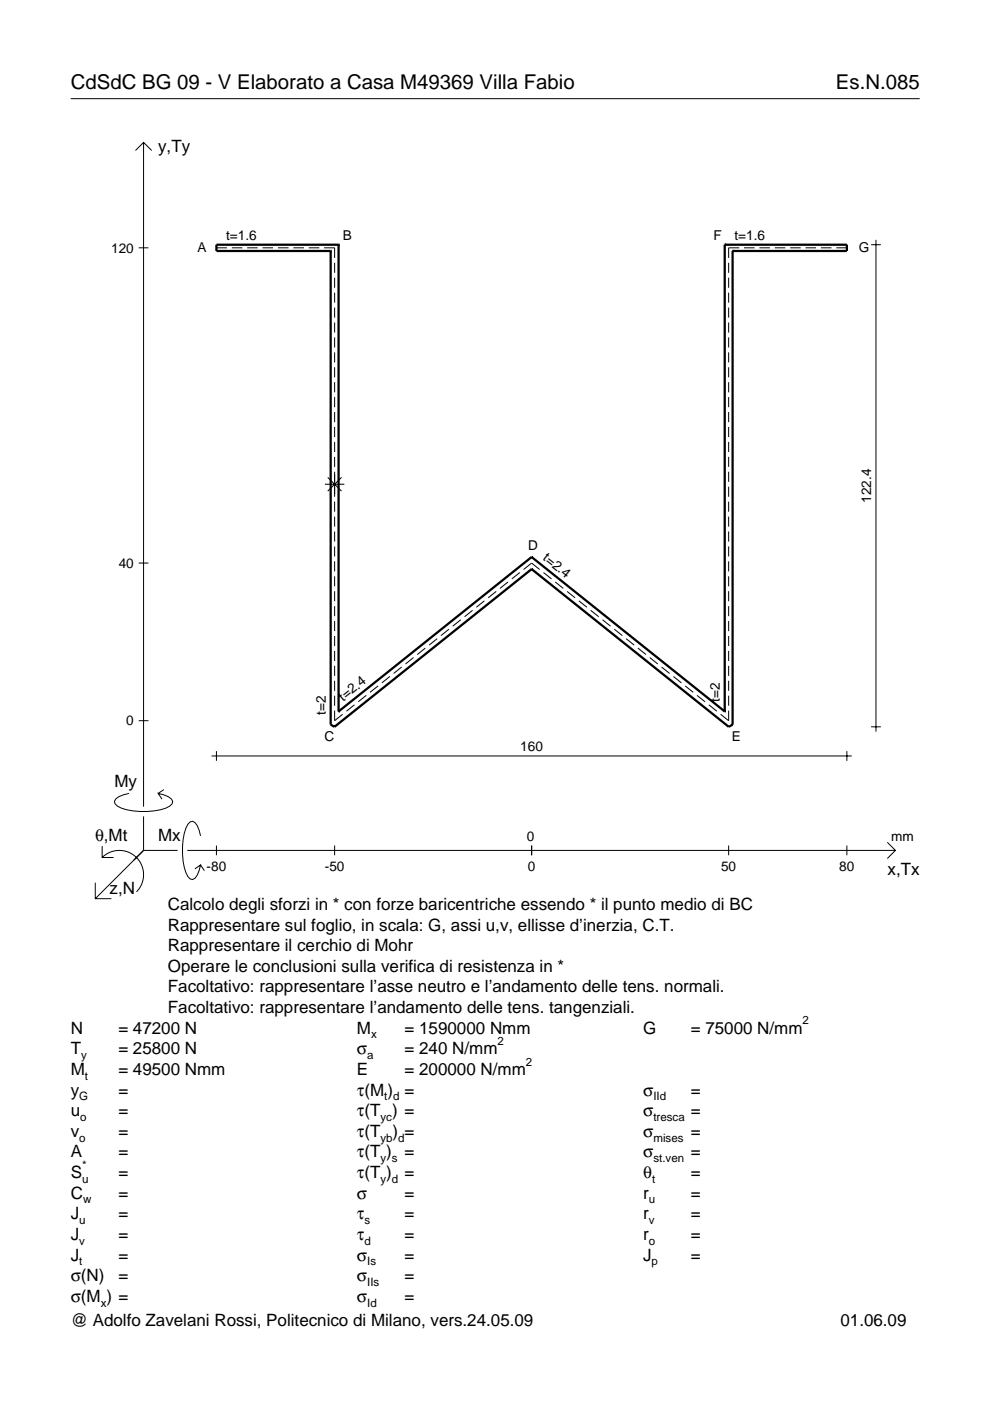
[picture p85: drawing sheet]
<svg xmlns="http://www.w3.org/2000/svg" width="210mm" height="297mm" viewBox="0 0 210 297" stroke-linecap="round" stroke-linejoin="round" font-family="sans-serif">
<defs><g id="words">
<g font-size="4.3">
<text x="15" y="18.9">CdSdC BG 09 - V Elaborato a Casa M49369 Villa Fabio</text>
<text x="177.2" y="18.9">Es.N.085</text>
</g>
<g font-size="3.6">
<text x="33.5" y="32.3">y,Ty</text>
<text x="24.3" y="166.9">My</text>
<text x="20.1" y="178.2">θ,Mt</text>
<text x="33.5" y="178.2">Mx</text>
<text x="188.2" y="185.5">x,Tx</text>
<text x="23.2" y="189.6">z,N</text>
<text x="35.6" y="192.9">Calcolo degli sforzi in * con forze baricentriche essendo * il punto medio di BC</text>
<text x="35.6" y="197.3">Rappresentare sul foglio, in scala: G, assi u,v, ellisse d’inerzia, C.T.</text>
<text x="35.6" y="201.7">Rappresentare il cerchio di Mohr</text>
<text x="35.6" y="206">Operare le conclusioni sulla verifica di resistenza in *</text>
<text x="35.6" y="210.4">Facoltativo: rappresentare l’asse neutro e l’andamento delle tens. normali.</text>
<text x="35.6" y="214.8">Facoltativo: rappresentare l’andamento delle tens. tangenziali.</text>
<text x="15" y="219.2">N</text>
<text x="25.1" y="219.2">= 47200 N</text>
<text x="75.7" y="219.2">M</text>
<text x="85.8" y="219.2">= 1590000 Nmm</text>
<text x="136.4" y="219.2">G</text>
<text x="146.5" y="219.2">= 75000 N/mm</text>
<text x="15" y="227.9">M</text>
<text x="15" y="223.5">T</text>
<text x="25.1" y="223.5">= 25800 N</text>
<text x="25.1" y="227.9">= 49500 Nmm</text>
<text x="75.7" y="223.5">σ</text>
<text x="75.7" y="227.9">E</text>
<text x="85.8" y="223.5">= 240 N/mm</text>
<text x="85.8" y="227.9">= 200000 N/mm</text>
<text x="15" y="232.3">y</text>
<text x="25.1" y="232.3">=</text>
<text x="75.7" y="232.3">τ(M ) =</text>
<text x="136.4" y="232.3">σ</text>
<text x="146.5" y="232.3">=</text>
<text x="15" y="236.7">u</text>
<text x="25.1" y="236.7">=</text>
<text x="75.7" y="236.7">τ(T ) =</text>
<text x="136.4" y="236.7">σ</text>
<text x="146.5" y="236.7">=</text>
<text x="15" y="241">v</text>
<text x="15" y="245.4">A</text>
<text x="25.1" y="241">=</text>
<text x="25.1" y="245.4">=</text>
<text x="75.7" y="245.4">τ(T )</text>
<text x="75.7" y="241">τ(T</text>
<text x="83.3" y="241">) =</text>
<text x="85.8" y="245.4">=</text>
<text x="136.4" y="241">σ</text>
<text x="136.4" y="245.4">σ</text>
<text x="146.5" y="241">=</text>
<text x="146.5" y="245.4">=</text>
<text x="15" y="249.8">S</text>
<text x="25.1" y="249.8">=</text>
<text x="75.7" y="249.8">τ(T )</text>
<text x="85.8" y="249.8">=</text>
<text x="136.4" y="249.8">θ</text>
<text x="146.5" y="249.8">=</text>
<text x="15" y="254.2">C</text>
<text x="25.1" y="254.2">=</text>
<text x="75.7" y="254.2">σ</text>
<text x="85.8" y="254.2">=</text>
<text x="136.4" y="254.2">r</text>
<text x="146.5" y="254.2">=</text>
<text x="15" y="258.5">J</text>
<text x="15" y="262.9">J</text>
<text x="25.1" y="258.5">=</text>
<text x="25.1" y="262.9">=</text>
<text x="75.7" y="258.5">τ</text>
<text x="75.7" y="262.9">τ</text>
<text x="85.8" y="258.5">=</text>
<text x="85.8" y="262.9">=</text>
<text x="136.4" y="258.5">r</text>
<text x="136.4" y="262.9">r</text>
<text x="146.5" y="258.5">=</text>
<text x="146.5" y="262.9">=</text>
<text x="15" y="267.3">J</text>
<text x="25.1" y="267.3">=</text>
<text x="75.7" y="267.3">σ</text>
<text x="85.8" y="267.3">=</text>
<text x="136.4" y="267.3">J</text>
<text x="146.5" y="267.3">=</text>
<text x="15" y="271.7">σ(N)</text>
<text x="25.1" y="271.7">=</text>
<text x="75.7" y="271.7">σ</text>
<text x="85.8" y="271.7">=</text>
<text x="15" y="281.2">@ Adolfo Zavelani Rossi, Politecnico di Milano, vers.24.05.09</text>
<text x="15" y="276">σ(M ) =</text>
<text x="75.7" y="276">σ</text>
<text x="85.8" y="276">=</text>
<text x="178.2" y="281.2">01.06.09</text>
</g>
<g font-size="2.9">
<text x="23.6" y="53.5">120</text>
<text x="41.9" y="53.4">A</text>
<text x="47.9" y="50.9">t=1.6</text>
<text x="72.7" y="51">B</text>
<text x="151.3" y="51">F</text>
<text x="155.7" y="50.9">t=1.6</text>
<text x="182.1" y="53.4">G</text>
<text x="184.7" y="106.6" transform="rotate(-90 184.7 106.6)">122.4</text>
<text x="112" y="116.5">D</text>
<text x="115" y="118.6" transform="rotate(39 115 118.6)">t=2.4</text>
<text x="25.2" y="120.4">40</text>
<text x="72.7" y="148.8" transform="rotate(-39 72.7 148.8)">t=2.4</text>
<text x="152.6" y="148.8" transform="rotate(-90 152.6 148.8)">t=2</text>
<text x="26.8" y="153.8">0</text>
<text x="69.1" y="151.6" transform="rotate(-90 69.1 151.6)">t=2</text>
<text x="68.8" y="157.2">C</text>
<text x="110.3" y="159.3">160</text>
<text x="155.2" y="157.2">E</text>
<text x="111.7" y="178.2">0</text>
<text x="189" y="178.2">mm</text>
<text x="43.8" y="184.7">-80</text>
<text x="68.9" y="184.7">-50</text>
<text x="111.9" y="184.7">0</text>
<text x="152.9" y="184.7">50</text>
<text x="178" y="184.7">80</text>
</g>
<g font-size="2.4">
<text x="78.7" y="220.2">x</text>
<text x="105.5" y="221.5">2</text>
<text x="170.2" y="217.2">2</text>
<text x="17.2" y="224.5">y</text>
<text x="77.9" y="224.5">a</text>
<text x="111.5" y="225.9">2</text>
<text x="16.8" y="233.3">G</text>
<text x="18" y="228.9">t</text>
<text x="81.5" y="233.3">t d</text>
<text x="138.5" y="233.3">IId</text>
<text x="17" y="237.7">o</text>
<text x="80.7" y="237.7">yc</text>
<text x="138.5" y="237.7">tresca</text>
<text x="16.8" y="242">o</text>
<text x="80.7" y="242">yb d</text>
<text x="138.5" y="242">mises</text>
<text x="17.4" y="250.8">u</text>
<text x="17.4" y="247.8">*</text>
<text x="80.7" y="246.4">y s</text>
<text x="80.7" y="250.8">y d</text>
<text x="138.2" y="250.8">t</text>
<text x="138.5" y="246.4">st.ven</text>
<text x="17.6" y="255.2">w</text>
<text x="137.6" y="255.2">u</text>
<text x="16.8" y="259.5">u</text>
<text x="16.8" y="263.9">v</text>
<text x="77.3" y="259.5">s</text>
<text x="77.3" y="263.9">d</text>
<text x="137.6" y="259.5">v</text>
<text x="137.6" y="263.9">o</text>
<text x="16.8" y="268.3">t</text>
<text x="77.9" y="268.3">Is</text>
<text x="138.2" y="268.3">p</text>
<text x="77.9" y="272.7">IIs</text>
<text x="21.4" y="277">x</text>
<text x="77.9" y="277">Id</text>
</g>
</g></defs>
<g fill="none" stroke="#000" stroke-width=".21">
<path d="M15 20.9h180M28.7 31.9l1.7-1.7 1.8 1.7M30.4 30.2v140.8M29.4 52.5h2.1M45.9 52.5h2.2M49.1 52.5h2.3M52.4 52.5h2.2M55.7 52.5h2.2M58.9 52.5h2.3M62.2 52.5h2.2M65.5 52.5h2.2M68.7 52.5h2.2v2.2"/>
<path d="M70.9 55.7v2.1M70.9 58.9v2.1M154.5 55.7v2.1M154.5 58.9v2.1M156.7 52.5h-2.2v2.2M157.8 52.5h2.2M161 52.5h2.2M164.3 52.5h2.2M167.5 52.5h2.3M170.8 52.5h2.2M174.1 52.5h2.2M177.3 52.5h2.3"/>
<path d="M184.7 51.9h2.1M185.7 50.9v104.2M70.9 62v2.2M70.9 65.2v2.1M70.9 68.4v2.1M70.9 71.5v2.2M70.9 74.7v2.1M70.9 77.9v2.1M154.5 62v2.2M154.5 65.2v2.1M154.5 68.4v2.1M154.5 71.5v2.2"/>
<path d="M154.5 74.7v2.1M154.5 77.9v2.1M70.9 81v2.2M70.9 84.2v2.1M70.9 87.4v2.1M70.9 90.5v2.2M70.9 93.7v2.1M70.9 96.9v2.1M154.5 81v2.2M154.5 84.2v2.1M154.5 87.4v2.1M154.5 90.5v2.2"/>
<path d="M154.5 93.7v2.1M154.5 96.9v2.1M29.4 119.4h2.1M68.9 102.7h4.1M69.5 101.2l2.9 2.9M70.9 100v5.3M70.9 106.4v2.1M70.9 109.5v2.2M70.9 112.7v2.1M70.9 115.9v2.1M70.9 119v2.2M72.4 101.2l-2.9 2.9"/>
<path d="M154.5 100v2.2M154.5 103.2v2.1M154.5 106.4v2.1M154.5 109.5v2.2M154.5 112.7v2.1M154.5 115.9v2.1M154.5 119v2.2M70.9 122.2v2.1M70.9 125.3v2.2M70.9 128.5v2.1M70.9 131.7v2.1M70.9 134.8v2.2"/>
<path d="M70.9 138v2.1M87.7 139.4l-1.7 1.4M90.2 137.4l-1.7 1.4M92.7 135.4l-1.7 1.4M95.2 133.4l-1.7 1.4M97.7 131.4l-1.7 1.4M100.2 129.4l-1.7 1.4M102.7 127.4l-1.7 1.4M105.2 125.4l-1.7 1.4M107.7 123.4l-1.7 1.4M110.2 121.4l-1.7 1.3M111 120.7l1.7-1.3 1.7 1.3"/>
<path d="M115.2 121.4l1.7 1.3M117.7 123.4l1.7 1.4M120.2 125.4l1.7 1.4M122.7 127.4l1.7 1.4M125.2 129.4l1.7 1.4M127.7 131.4l1.7 1.4M130.2 133.4l1.7 1.4M132.8 135.4l1.7 1.4M135.3 137.4l1.7 1.4M137.8 139.4l1.7 1.4M154.5 122.2v2.1M154.5 125.3v2.2"/>
<path d="M154.5 128.5v2.1M154.5 131.7v2.1M154.5 134.8v2.2M154.5 138v2.1M29.4 152.8h2.1M45.9 159.3v2M70.9 141.2v2.1M70.9 144.3v2.2M70.9 147.5v2.1M70.9 150.7v2.1l1.7-1.4M75.2 149.4l-1.8 1.4M77.7 147.4l-1.7 1.4"/>
<path d="M80.2 145.4l-1.7 1.4M82.7 143.4l-1.7 1.4M85.2 141.4l-1.7 1.4M140.3 141.4l1.7 1.4M142.8 143.4l1.7 1.4M145.3 145.4l1.7 1.4M147.8 147.4l1.7 1.4M150.3 149.4l1.7 1.4M154.5 141.2v2.1M154.5 144.3v2.2M154.5 147.5v2.1M154.5 150.7v2.1l-1.7-1.4"/>
<path d="M179.6 159.3v2M184.7 154.1h2.1M21.7 179.4v2.4h2.4M27.3 168.2a3.6 3.6 0 0 0-3 1.7l.1 .5a5.6 5.6 0 0 0 3.8 1.5 13.4 13.4 0 0 0 7.8-1l.5-.5 .1-.5a3.6 3.6 0 0 0-3.1-1.7l.8 1.2M30.4 173.1v7.2M34.7 167.4l-1.2 .8M42.5 177.2a3.6 3.6 0 0 0-1.7-3.1l-.5 .2a5.7 5.7 0 0 0-1.5 3.7 13.3 13.3 0 0 0 1 7.9l.5 .5 .5 .1a3.6 3.6 0 0 0 1.7-3.1l-1.2 .8M44.9 160.3h135.7M45.9 179.3v2M70.9 179.3v2M112.7 179.3v2M154.5 179.3v2"/>
<path d="M179.6 179.3v2M188.1 178.6l1.7 1.7-1.7 1.7M20.2 187.2v3.3h3.4M21.7 181.8a5.1 5.1 0 0 1 7.2 0 5.1 5.1 0 0 1 0 7.3M30.4 180.3l-10.2 10.2M30.4 180.3h7.2M39.7 180.3h150.1M42.5 183.4l.8 1.2"/>
</g>
<g fill="none" stroke="#000" stroke-width=".48">
<path d="M70.1 53.2h.1M70.1 53.2v100.4l.8 .5 41.8-33.4M71.8 51.9h.1M71.8 51.9h-25.9v1.3h24.2M71.8 51.9v98.9M153.7 51.9h.1M153.7 51.9h25.9v1.3h-24.3M153.7 51.9v98.9M155.3 53.2h.1M155.3 53.2v100.4l-.8 .5-41.8-33.4M112.7 118.1h.1M112.7 118.1l-40.9 32.7"/>
<path d="M112.7 118.1l41 32.7M112.7 120.7h.1M71.8 150.8h.1M153.7 150.8h.1"/>
</g>
<use href="#words"/>
</svg>
